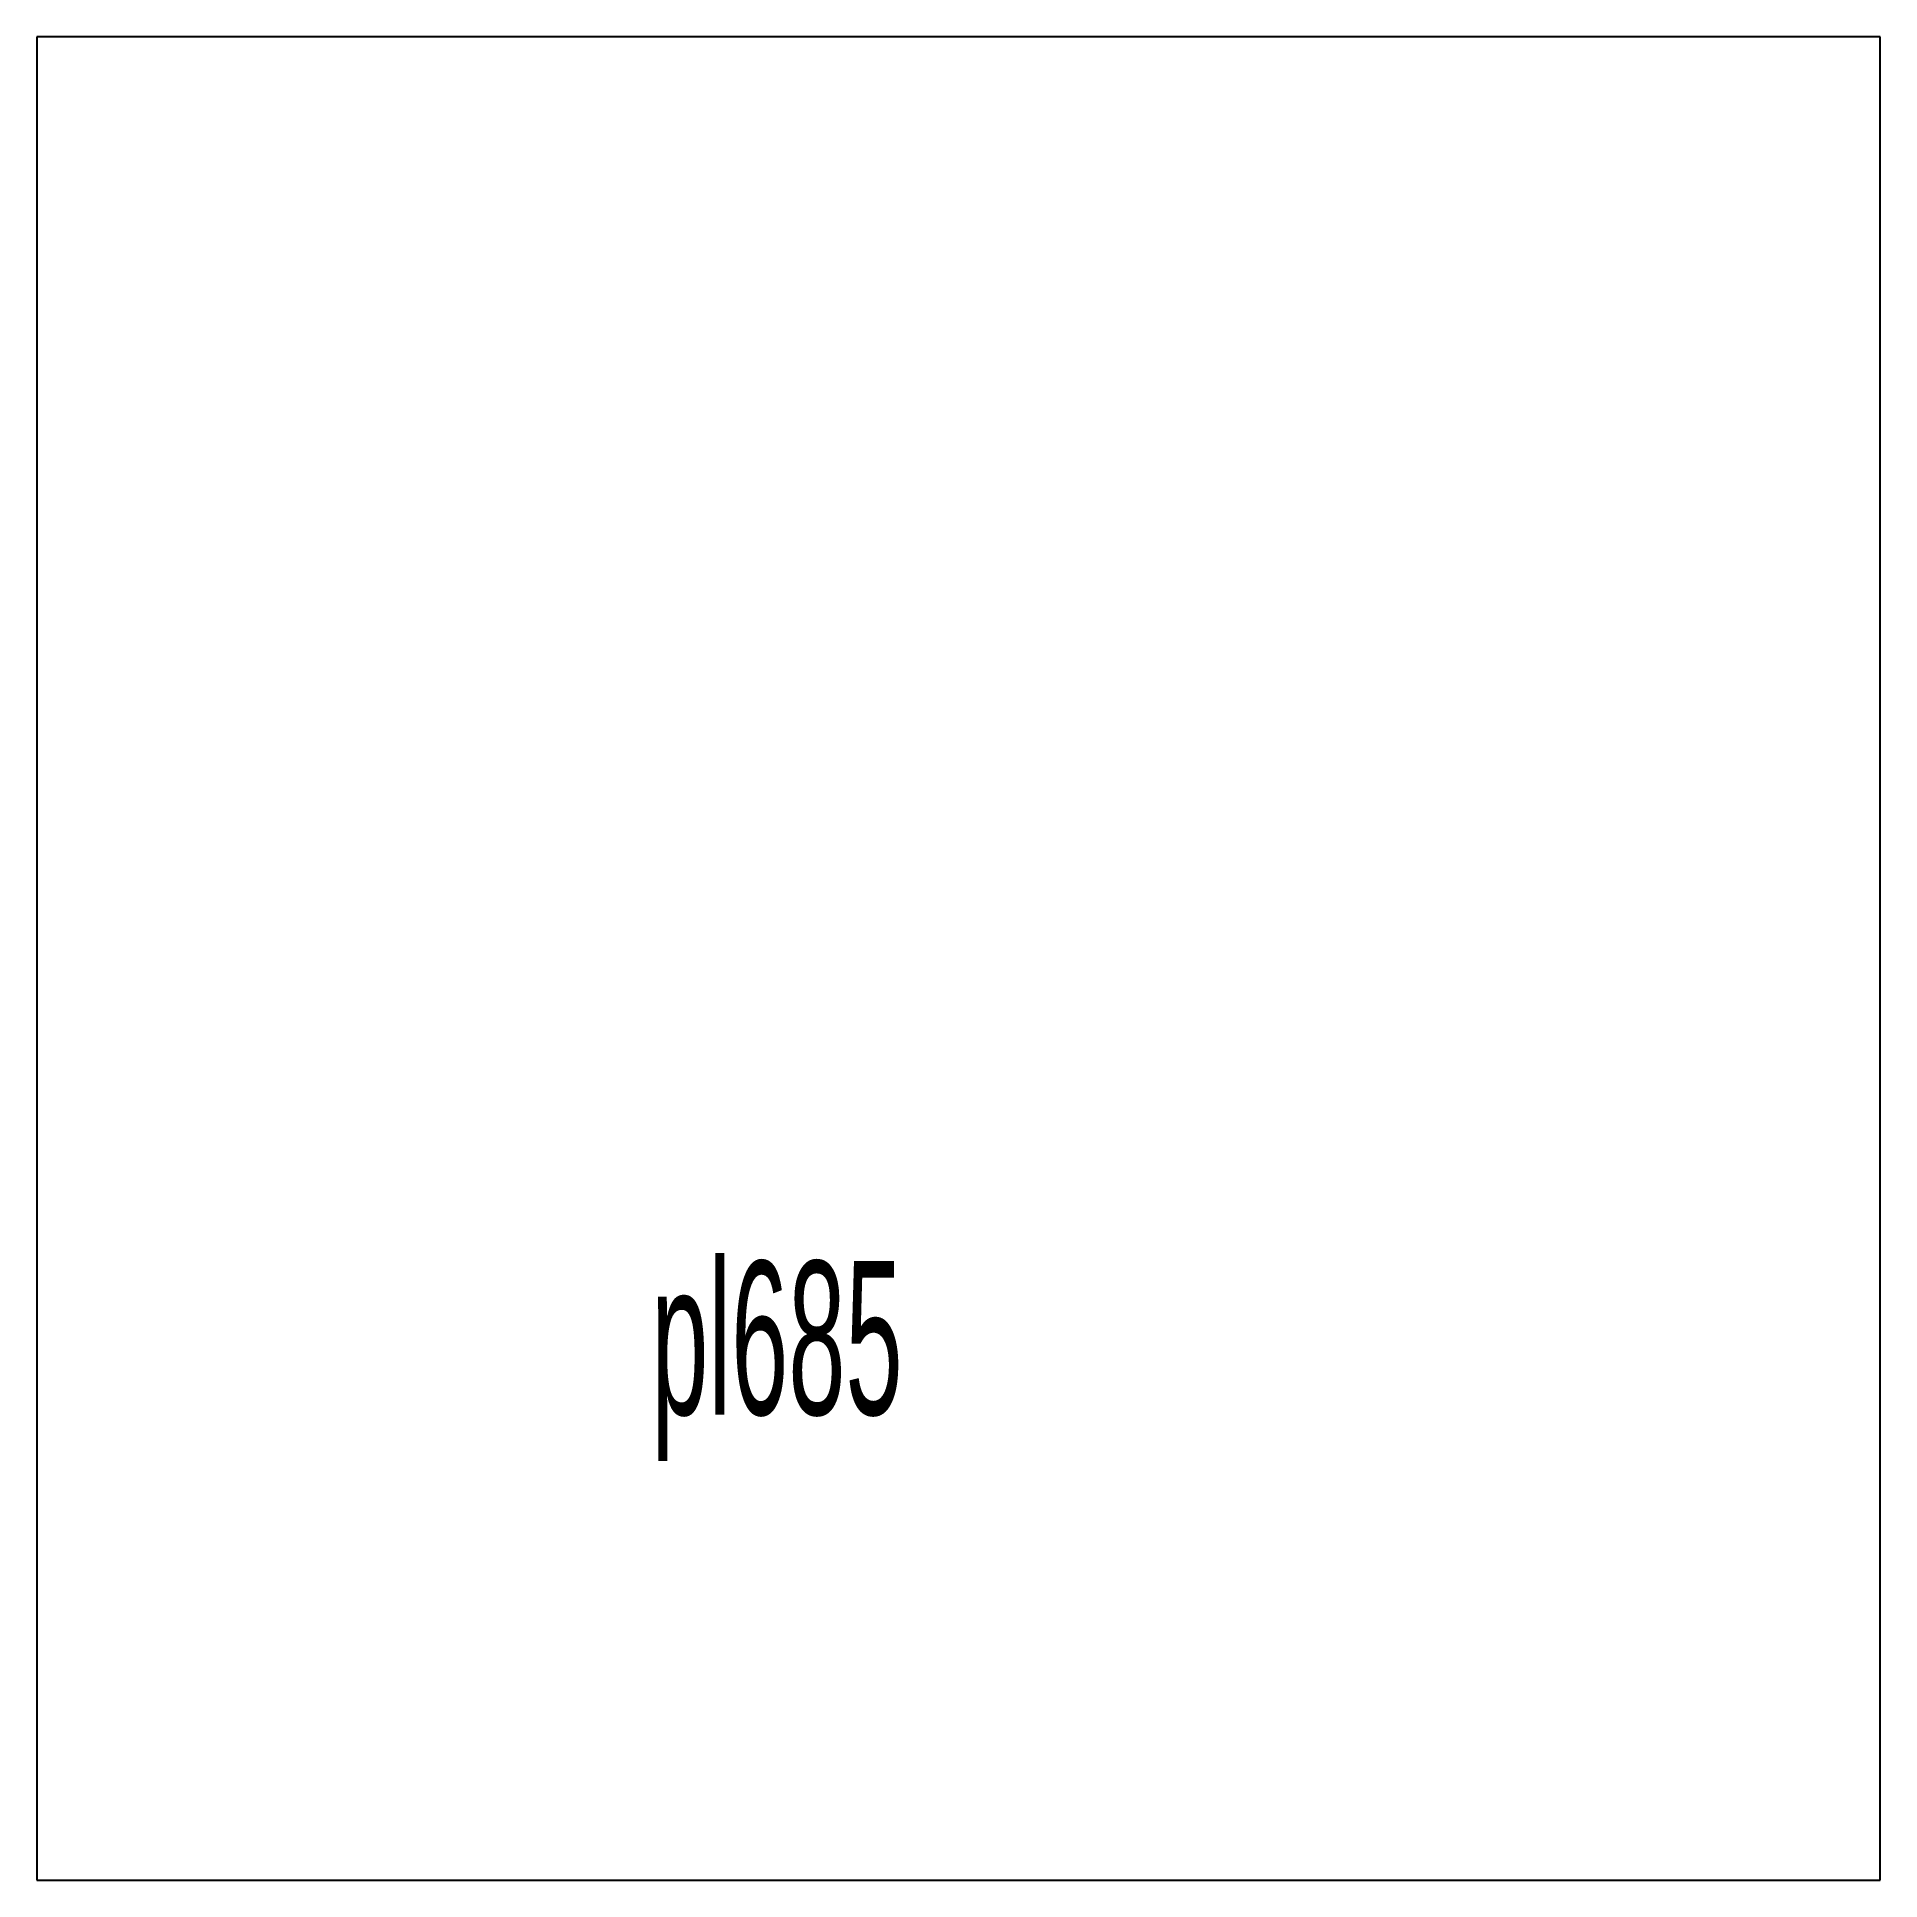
# Model space of a CAD drawing. Extents: x 0 to 6, y 0 to 6.
import ezdxf

# ---------------------------------------------------------------- set-up
doc = ezdxf.new("R2010")
doc.units = 0
doc.header["$MEASUREMENT"] = 0
doc.layers.add('BURN', color=1, linetype='CONTINUOUS')
doc.layers.add('SCRIBE', color=1, linetype='CONTINUOUS')

msp = doc.modelspace()

# ---------------------------------------------------------------- linework, layer by layer
at = {"layer": 'BURN'}
for p, q in [((6, 6), (0, 6)), ((0, 6), (0, 0)), ((6, 0), (6, 6)), ((0, 0), (6, 0))]:
    msp.add_line(p, q, dxfattribs=at)

# ---------------------------------------------------------------- texts
at = {"layer": 'SCRIBE', "width": 0.5}
msp.add_text('pl685', height=0.5, dxfattribs=at).set_placement((2, 1.515))

doc.saveas('drawing.dxf')
